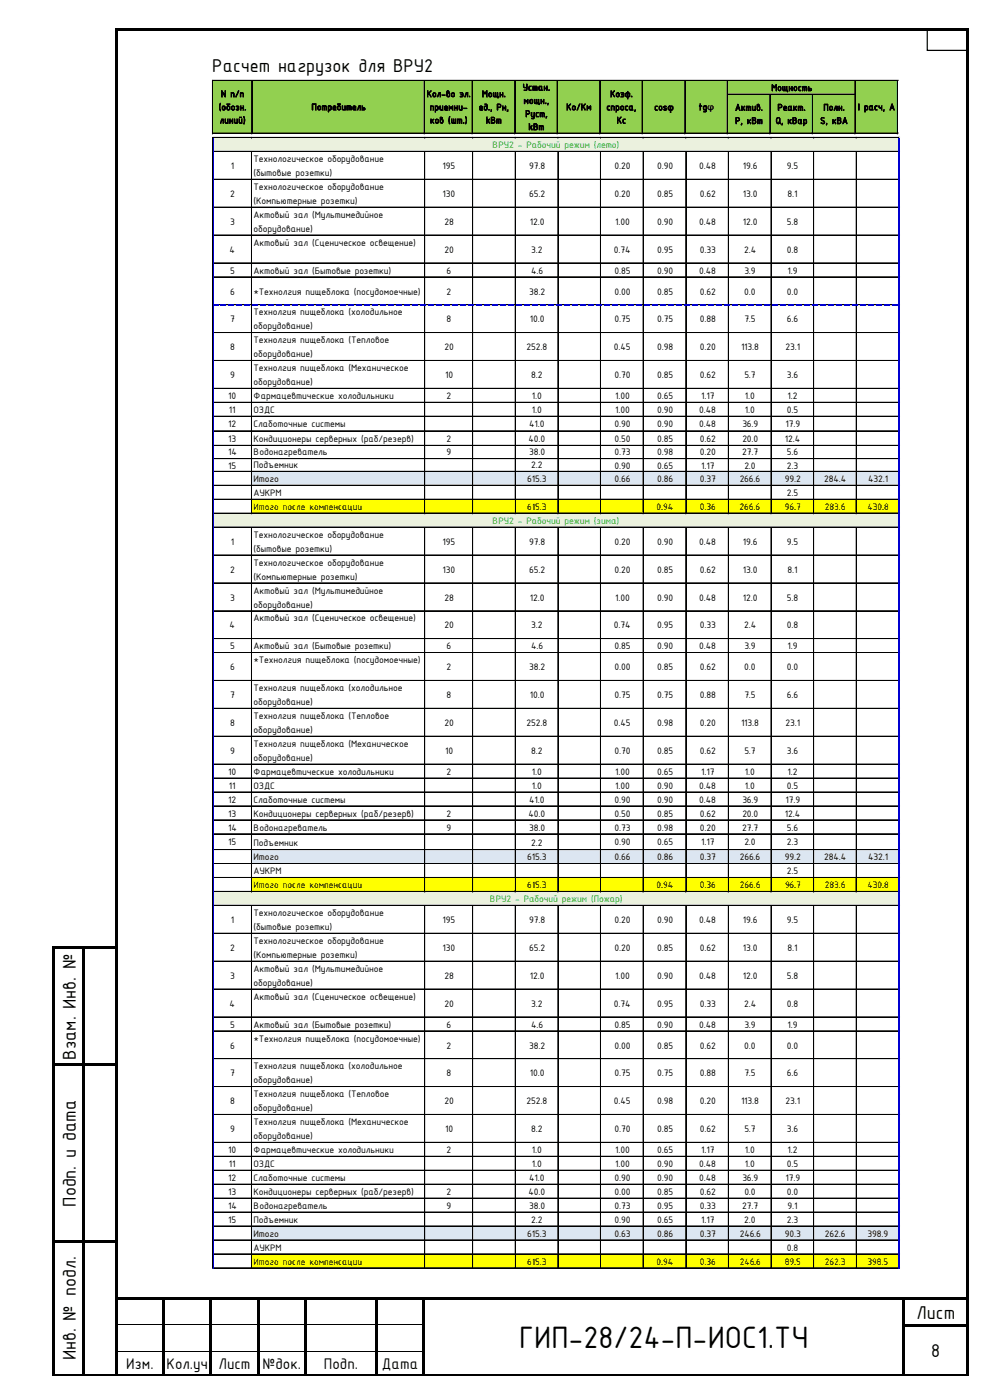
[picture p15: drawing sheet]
<svg xmlns="http://www.w3.org/2000/svg" width="210mm" height="297mm" viewBox="0 0 210 297" stroke-linecap="round" stroke-linejoin="round" font-family="sans-serif">
<defs><g id="words">
<text font-size="7.1" x="110.2" y="286">ГИП-28/24-П-ИОС1.ТЧ</text>
<g font-size="4.2">
<text x="45" y="15.2">Расчет нагрузок для ВРУ2</text>
<text x="16.1" y="224.8" transform="rotate(-90 16.1 224.8)">Взам. Инв. №</text>
<text x="16.1" y="256" transform="rotate(-90 16.1 256)">Подп. и дата</text>
<text x="194.4" y="279.7">Лист</text>
<text x="197.6" y="287.9">8</text>
<text x="16.1" y="288.6" transform="rotate(-90 16.1 288.6)">Инв. № подл.</text>
</g>
<g font-size="3.5">
<text x="26.8" y="290.5">Изм.</text>
<text x="35.3" y="290.5">Кол.уч</text>
<text x="46.4" y="290.5">Лист</text>
<text x="55.7" y="290.5">№док.</text>
<text x="68.7" y="290.5">Подп.</text>
<text x="81" y="290.5">Дата</text>
</g>
<g font-size="2.2">
<text x="49" y="35.9">1</text>
<text x="53.8" y="34.4">Технологическое оборудование</text>
<text x="93.9" y="35.9">195</text>
<text x="112.3" y="35.9">97.8</text>
<text x="130.3" y="35.9">0.20</text>
<text x="139.4" y="35.9">0.90</text>
<text x="148.3" y="35.9">0.48</text>
<text x="157.6" y="35.9">19.6</text>
<text x="166.9" y="35.9">9.5</text>
<text x="48.8" y="41.8">2</text>
<text x="53.8" y="37.3">(бытовые розетки)</text>
<text x="53.8" y="40.3">Технологическое оборудование</text>
<text x="93.9" y="41.8">130</text>
<text x="112.3" y="41.8">65.2</text>
<text x="130.3" y="41.8">0.20</text>
<text x="139.4" y="41.8">0.85</text>
<text x="148.4" y="41.8">0.62</text>
<text x="157.6" y="41.8">13.0</text>
<text x="167.1" y="41.8">8.1</text>
<text x="48.8" y="47.7">3</text>
<text x="53.8" y="43.3">(Компьютерные розетки)</text>
<text x="53.8" y="46.2">Актовый зал (Мультимедийное</text>
<text x="94.3" y="47.7">28</text>
<text x="112.4" y="47.7">12.0</text>
<text x="130.5" y="47.7">1.00</text>
<text x="139.4" y="47.7">0.90</text>
<text x="148.3" y="47.7">0.48</text>
<text x="157.6" y="47.7">12.0</text>
<text x="166.9" y="47.7">5.8</text>
<text x="48.7" y="53.6">4</text>
<text x="53.8" y="49.2">оборудование)</text>
<text x="53.8" y="52.1">Актовый зал (Сценическое освещение)</text>
<text x="94.3" y="53.6">20</text>
<text x="112.7" y="53.6">3.2</text>
<text x="130.2" y="53.6">0.74</text>
<text x="139.4" y="53.6">0.95</text>
<text x="148.4" y="53.6">0.33</text>
<text x="157.9" y="53.6">2.4</text>
<text x="166.9" y="53.6">0.8</text>
<text x="48.8" y="58.1">5</text>
<text x="53.8" y="58">Актовый зал (Бытовые розетки)</text>
<text x="94.7" y="58">6</text>
<text x="112.7" y="58">4.6</text>
<text x="130.4" y="58">0.85</text>
<text x="139.4" y="58">0.90</text>
<text x="148.3" y="58">0.48</text>
<text x="157.9" y="58">3.9</text>
<text x="167.1" y="58">1.9</text>
<text x="48.8" y="62.5">6</text>
<text x="53.8" y="62.5">*Технолгия пищеблока (посудомоечные)</text>
<text x="94.7" y="62.5">2</text>
<text x="112.3" y="62.5">38.2</text>
<text x="130.3" y="62.5">0.00</text>
<text x="139.4" y="62.5">0.85</text>
<text x="148.4" y="62.5">0.62</text>
<text x="157.9" y="62.5">0.0</text>
<text x="166.9" y="62.5">0.0</text>
<text x="48.8" y="68.4">7</text>
<text x="53.8" y="66.9">Технолгия пищеблока (холодильное</text>
<text x="53.8" y="69.9">оборудование)</text>
<text x="94.7" y="68.4">8</text>
<text x="112.4" y="68.4">10.0</text>
<text x="130.4" y="68.4">0.75</text>
<text x="139.4" y="68.4">0.75</text>
<text x="148.4" y="68.4">0.88</text>
<text x="157.9" y="68.4">7.5</text>
<text x="166.9" y="68.4">6.6</text>
<text x="48.8" y="74.3">8</text>
<text x="53.8" y="72.8">Технолгия пищеблока (Тепловое</text>
<text x="53.8" y="75.8">оборудование)</text>
<text x="94.3" y="74.3">20</text>
<text x="111.7" y="74.3">252.8</text>
<text x="130.2" y="74.3">0.45</text>
<text x="139.4" y="74.3">0.98</text>
<text x="148.4" y="74.3">0.20</text>
<text x="157.2" y="74.3">113.8</text>
<text x="166.7" y="74.3">23.1</text>
<text x="48.8" y="80.2">9</text>
<text x="53.8" y="78.8">Технолгия пищеблока (Механическое</text>
<text x="53.8" y="81.7">оборудование)</text>
<text x="94.5" y="80.2">10</text>
<text x="112.7" y="80.2">8.2</text>
<text x="130.4" y="80.2">0.70</text>
<text x="139.4" y="80.2">0.85</text>
<text x="148.4" y="80.2">0.62</text>
<text x="157.9" y="80.2">5.7</text>
<text x="166.9" y="80.2">3.6</text>
<text x="48.4" y="84.7">10</text>
<text x="48.5" y="87.6">11</text>
<text x="53.8" y="84.7">Фармацевтические холодильники</text>
<text x="53.8" y="87.6">ОЗДС</text>
<text x="94.7" y="84.7">2</text>
<text x="112.8" y="84.7">1.0</text>
<text x="112.8" y="87.6">1.0</text>
<text x="130.5" y="84.7">1.00</text>
<text x="130.5" y="87.6">1.00</text>
<text x="139.4" y="84.7">0.65</text>
<text x="139.4" y="87.6">0.90</text>
<text x="148.3" y="87.6">0.48</text>
<text x="148.7" y="84.7">1.17</text>
<text x="158" y="84.7">1.0</text>
<text x="158" y="87.6">1.0</text>
<text x="166.9" y="87.6">0.5</text>
<text x="167.1" y="84.7">1.2</text>
<text x="48.4" y="90.6">12</text>
<text x="48.4" y="93.7">13</text>
<text x="53.8" y="90.6">Слаботочные системы</text>
<text x="53.8" y="93.7">Кондиционеры серверных (раб/резерв)</text>
<text x="94.7" y="93.7">2</text>
<text x="112.1" y="93.7">40.0</text>
<text x="112.3" y="90.6">41.0</text>
<text x="130.3" y="90.6">0.90</text>
<text x="130.4" y="93.7">0.50</text>
<text x="139.4" y="90.6">0.90</text>
<text x="139.4" y="93.7">0.85</text>
<text x="148.3" y="90.6">0.48</text>
<text x="148.4" y="93.7">0.62</text>
<text x="157.5" y="90.6">36.9</text>
<text x="157.5" y="93.7">20.0</text>
<text x="166.5" y="93.7">12.4</text>
<text x="166.7" y="90.6">17.9</text>
<text x="48.4" y="96.6">14</text>
<text x="48.4" y="99.5">15</text>
<text x="53.8" y="96.6">Водонагреватель</text>
<text x="53.8" y="99.3">Подъемник</text>
<text x="94.7" y="96.6">9</text>
<text x="112.3" y="96.6">38.0</text>
<text x="112.7" y="99.3">2.2</text>
<text x="130.3" y="96.6">0.73</text>
<text x="130.4" y="99.5">0.90</text>
<text x="139.4" y="96.6">0.98</text>
<text x="139.4" y="99.5">0.65</text>
<text x="148.4" y="96.6">0.20</text>
<text x="148.7" y="99.5">1.17</text>
<text x="157.5" y="96.6">27.7</text>
<text x="157.9" y="99.5">2.0</text>
<text x="166.9" y="96.6">5.6</text>
<text x="166.9" y="99.5">2.3</text>
<text x="53.8" y="102.3">Итого</text>
<text x="53.8" y="105.2">АУКРМ</text>
<text x="111.8" y="102.3">615.3</text>
<text x="130.4" y="102.3">0.66</text>
<text x="139.4" y="102.3">0.86</text>
<text x="148.4" y="102.3">0.37</text>
<text x="156.9" y="102.3">266.6</text>
<text x="166.5" y="102.3">99.2</text>
<text x="166.9" y="105.2">2.5</text>
<text x="174.9" y="102.3">284.4</text>
<text x="184.2" y="102.3">432.1</text>
<text x="53.8" y="108.2">Итого после компенсации</text>
<text x="111.8" y="108.2">615.3</text>
<text x="139.3" y="108.2">0.94</text>
<text x="148.4" y="108.2">0.36</text>
<text x="156.9" y="108.2">266.6</text>
<text x="166.5" y="108.2">96.7</text>
<text x="175" y="108.2">283.6</text>
<text x="184" y="108.2">430.8</text>
<text x="49" y="115.6">1</text>
<text x="53.8" y="114.1">Технологическое оборудование</text>
<text x="53.8" y="117.1">(бытовые розетки)</text>
<text x="93.9" y="115.6">195</text>
<text x="112.3" y="115.6">97.8</text>
<text x="130.3" y="115.6">0.20</text>
<text x="139.4" y="115.6">0.90</text>
<text x="148.3" y="115.6">0.48</text>
<text x="157.6" y="115.6">19.6</text>
<text x="166.9" y="115.6">9.5</text>
<text x="48.8" y="121.5">2</text>
<text x="53.8" y="120">Технологическое оборудование</text>
<text x="53.8" y="123">(Компьютерные розетки)</text>
<text x="53.8" y="125.9">Актовый зал (Мультимедийное</text>
<text x="93.9" y="121.5">130</text>
<text x="112.3" y="121.5">65.2</text>
<text x="130.3" y="121.5">0.20</text>
<text x="139.4" y="121.5">0.85</text>
<text x="148.4" y="121.5">0.62</text>
<text x="157.6" y="121.5">13.0</text>
<text x="167.1" y="121.5">8.1</text>
<text x="48.8" y="127.4">3</text>
<text x="53.8" y="128.9">оборудование)</text>
<text x="53.8" y="131.8">Актовый зал (Сценическое освещение)</text>
<text x="94.3" y="127.4">28</text>
<text x="112.4" y="127.4">12.0</text>
<text x="130.5" y="127.4">1.00</text>
<text x="139.4" y="127.4">0.90</text>
<text x="148.3" y="127.4">0.48</text>
<text x="157.6" y="127.4">12.0</text>
<text x="166.9" y="127.4">5.8</text>
<text x="48.7" y="133.3">4</text>
<text x="48.8" y="137.8">5</text>
<text x="53.8" y="137.8">Актовый зал (Бытовые розетки)</text>
<text x="94.3" y="133.3">20</text>
<text x="94.7" y="137.8">6</text>
<text x="112.7" y="133.3">3.2</text>
<text x="112.7" y="137.8">4.6</text>
<text x="130.2" y="133.3">0.74</text>
<text x="130.4" y="137.8">0.85</text>
<text x="139.4" y="133.3">0.95</text>
<text x="139.4" y="137.8">0.90</text>
<text x="148.3" y="137.8">0.48</text>
<text x="148.4" y="133.3">0.33</text>
<text x="157.9" y="133.3">2.4</text>
<text x="157.9" y="137.8">3.9</text>
<text x="166.9" y="133.3">0.8</text>
<text x="167.1" y="137.8">1.9</text>
<text x="48.8" y="142.2">6</text>
<text x="53.8" y="140.7">*Технолгия пищеблока (посудомоечные)</text>
<text x="94.7" y="142.2">2</text>
<text x="112.3" y="142.2">38.2</text>
<text x="130.3" y="142.2">0.00</text>
<text x="139.4" y="142.2">0.85</text>
<text x="148.4" y="142.2">0.62</text>
<text x="157.9" y="142.2">0.0</text>
<text x="166.9" y="142.2">0.0</text>
<text x="48.8" y="148.1">7</text>
<text x="53.8" y="146.6">Технолгия пищеблока (холодильное</text>
<text x="53.8" y="149.6">оборудование)</text>
<text x="94.7" y="148.1">8</text>
<text x="112.4" y="148.1">10.0</text>
<text x="130.4" y="148.1">0.75</text>
<text x="139.4" y="148.1">0.75</text>
<text x="148.4" y="148.1">0.88</text>
<text x="157.9" y="148.1">7.5</text>
<text x="166.9" y="148.1">6.6</text>
<text x="48.8" y="154">8</text>
<text x="53.8" y="152.5">Технолгия пищеблока (Тепловое</text>
<text x="53.8" y="155.5">оборудование)</text>
<text x="94.3" y="154">20</text>
<text x="111.7" y="154">252.8</text>
<text x="130.2" y="154">0.45</text>
<text x="139.4" y="154">0.98</text>
<text x="148.4" y="154">0.20</text>
<text x="157.2" y="154">113.8</text>
<text x="166.7" y="154">23.1</text>
<text x="48.8" y="159.9">9</text>
<text x="53.8" y="158.5">Технолгия пищеблока (Механическое</text>
<text x="53.8" y="161.4">оборудование)</text>
<text x="94.5" y="159.9">10</text>
<text x="112.7" y="159.9">8.2</text>
<text x="130.4" y="159.9">0.70</text>
<text x="139.4" y="159.9">0.85</text>
<text x="148.4" y="159.9">0.62</text>
<text x="157.9" y="159.9">5.7</text>
<text x="166.9" y="159.9">3.6</text>
<text x="48.4" y="164.4">10</text>
<text x="48.5" y="167.3">11</text>
<text x="53.8" y="164.4">Фармацевтические холодильники</text>
<text x="53.8" y="167.3">ОЗДС</text>
<text x="94.7" y="164.4">2</text>
<text x="112.8" y="164.4">1.0</text>
<text x="112.8" y="167.3">1.0</text>
<text x="130.5" y="164.4">1.00</text>
<text x="130.5" y="167.3">1.00</text>
<text x="139.4" y="164.4">0.65</text>
<text x="139.4" y="167.3">0.90</text>
<text x="148.3" y="167.3">0.48</text>
<text x="148.7" y="164.4">1.17</text>
<text x="158" y="164.4">1.0</text>
<text x="158" y="167.3">1.0</text>
<text x="166.9" y="167.3">0.5</text>
<text x="167.1" y="164.4">1.2</text>
<text x="48.4" y="170.3">12</text>
<text x="48.4" y="173.2">13</text>
<text x="53.8" y="170.3">Слаботочные системы</text>
<text x="53.8" y="173.2">Кондиционеры серверных (раб/резерв)</text>
<text x="94.7" y="173.2">2</text>
<text x="112.1" y="173.2">40.0</text>
<text x="112.3" y="170.3">41.0</text>
<text x="130.3" y="170.3">0.90</text>
<text x="130.4" y="173.2">0.50</text>
<text x="139.4" y="170.3">0.90</text>
<text x="139.4" y="173.2">0.85</text>
<text x="148.3" y="170.3">0.48</text>
<text x="148.4" y="173.2">0.62</text>
<text x="157.5" y="170.3">36.9</text>
<text x="157.5" y="173.2">20.0</text>
<text x="166.5" y="173.2">12.4</text>
<text x="166.7" y="170.3">17.9</text>
<text x="48.4" y="176.2">14</text>
<text x="48.4" y="179.3">15</text>
<text x="53.8" y="176.2">Водонагреватель</text>
<text x="53.8" y="179.6">Подъемник</text>
<text x="94.7" y="176.2">9</text>
<text x="112.3" y="176.2">38.0</text>
<text x="112.7" y="179.6">2.2</text>
<text x="130.3" y="176.2">0.73</text>
<text x="130.4" y="179.3">0.90</text>
<text x="139.4" y="176.2">0.98</text>
<text x="139.4" y="179.3">0.65</text>
<text x="148.4" y="176.2">0.20</text>
<text x="148.7" y="179.3">1.17</text>
<text x="157.5" y="176.2">27.7</text>
<text x="157.9" y="179.3">2.0</text>
<text x="166.9" y="176.2">5.6</text>
<text x="166.9" y="179.3">2.3</text>
<text x="53.8" y="182.5">Итого</text>
<text x="53.8" y="185.5">АУКРМ</text>
<text x="111.8" y="182.5">615.3</text>
<text x="130.4" y="182.5">0.66</text>
<text x="139.4" y="182.5">0.86</text>
<text x="148.4" y="182.5">0.37</text>
<text x="156.9" y="182.5">266.6</text>
<text x="166.5" y="182.5">99.2</text>
<text x="167" y="185.5">2.5</text>
<text x="174.9" y="182.5">284.4</text>
<text x="184.2" y="182.5">432.1</text>
<text x="53.8" y="188.4">Итого после компенсации</text>
<text x="111.9" y="188.4">615.3</text>
<text x="139.3" y="188.4">0.94</text>
<text x="148.4" y="188.4">0.36</text>
<text x="156.9" y="188.4">266.6</text>
<text x="166.5" y="188.4">96.7</text>
<text x="175" y="188.4">283.6</text>
<text x="184" y="188.4">430.8</text>
<text x="49" y="195.8">1</text>
<text x="53.8" y="194.4">Технологическое оборудование</text>
<text x="53.8" y="197.3">(бытовые розетки)</text>
<text x="93.9" y="195.8">195</text>
<text x="112.3" y="195.8">97.8</text>
<text x="130.3" y="195.8">0.20</text>
<text x="139.4" y="195.8">0.90</text>
<text x="148.3" y="195.8">0.48</text>
<text x="157.6" y="195.8">19.6</text>
<text x="166.9" y="195.8">9.5</text>
<text x="48.8" y="201.7">2</text>
<text x="53.8" y="200.3">Технологическое оборудование</text>
<text x="53.8" y="203.2">(Компьютерные розетки)</text>
<text x="93.9" y="201.7">130</text>
<text x="112.3" y="201.7">65.2</text>
<text x="130.3" y="201.7">0.20</text>
<text x="139.4" y="201.7">0.85</text>
<text x="148.4" y="201.7">0.62</text>
<text x="157.6" y="201.7">13.0</text>
<text x="167.1" y="201.7">8.1</text>
<text x="48.8" y="207.7">3</text>
<text x="53.8" y="206.2">Актовый зал (Мультимедийное</text>
<text x="53.8" y="209.1">оборудование)</text>
<text x="94.3" y="207.7">28</text>
<text x="112.4" y="207.7">12.0</text>
<text x="130.5" y="207.7">1.00</text>
<text x="139.4" y="207.7">0.90</text>
<text x="148.3" y="207.7">0.48</text>
<text x="157.6" y="207.7">12.0</text>
<text x="166.9" y="207.7">5.8</text>
<text x="48.7" y="213.6">4</text>
<text x="53.8" y="212.1">Актовый зал (Сценическое освещение)</text>
<text x="94.3" y="213.6">20</text>
<text x="112.7" y="213.6">3.2</text>
<text x="130.2" y="213.6">0.74</text>
<text x="139.4" y="213.6">0.95</text>
<text x="148.4" y="213.6">0.33</text>
<text x="157.9" y="213.6">2.4</text>
<text x="166.9" y="213.6">0.8</text>
<text x="48.8" y="218">5</text>
<text x="53.8" y="218">Актовый зал (Бытовые розетки)</text>
<text x="53.8" y="221">*Технолгия пищеблока (посудомоечные)</text>
<text x="94.7" y="218">6</text>
<text x="112.7" y="218">4.6</text>
<text x="130.4" y="218">0.85</text>
<text x="139.4" y="218">0.90</text>
<text x="148.3" y="218">0.48</text>
<text x="157.9" y="218">3.9</text>
<text x="167.1" y="218">1.9</text>
<text x="48.8" y="222.4">6</text>
<text x="53.8" y="226.9">Технолгия пищеблока (холодильное</text>
<text x="94.7" y="222.4">2</text>
<text x="112.3" y="222.4">38.2</text>
<text x="130.3" y="222.4">0.00</text>
<text x="139.4" y="222.4">0.85</text>
<text x="148.4" y="222.4">0.62</text>
<text x="157.9" y="222.4">0.0</text>
<text x="166.9" y="222.4">0.0</text>
<text x="48.8" y="228.4">7</text>
<text x="53.8" y="229.8">оборудование)</text>
<text x="53.8" y="232.8">Технолгия пищеблока (Тепловое</text>
<text x="94.7" y="228.4">8</text>
<text x="112.4" y="228.4">10.0</text>
<text x="130.4" y="228.4">0.75</text>
<text x="139.4" y="228.4">0.75</text>
<text x="148.4" y="228.4">0.88</text>
<text x="157.9" y="228.4">7.5</text>
<text x="166.9" y="228.4">6.6</text>
<text x="48.8" y="234.3">8</text>
<text x="53.8" y="235.8">оборудование)</text>
<text x="53.8" y="238.7">Технолгия пищеблока (Механическое</text>
<text x="94.3" y="234.3">20</text>
<text x="111.7" y="234.3">252.8</text>
<text x="130.2" y="234.3">0.45</text>
<text x="139.4" y="234.3">0.98</text>
<text x="148.4" y="234.3">0.20</text>
<text x="157.2" y="234.3">113.8</text>
<text x="166.7" y="234.3">23.1</text>
<text x="48.4" y="244.6">10</text>
<text x="48.8" y="240.2">9</text>
<text x="53.8" y="241.7">оборудование)</text>
<text x="53.8" y="244.6">Фармацевтические холодильники</text>
<text x="94.5" y="240.2">10</text>
<text x="94.7" y="244.6">2</text>
<text x="112.7" y="240.2">8.2</text>
<text x="112.8" y="244.6">1.0</text>
<text x="130.4" y="240.2">0.70</text>
<text x="130.5" y="244.6">1.00</text>
<text x="139.4" y="244.6">0.65</text>
<text x="139.4" y="240.2">0.85</text>
<text x="148.4" y="240.2">0.62</text>
<text x="148.7" y="244.6">1.17</text>
<text x="157.9" y="240.2">5.7</text>
<text x="158" y="244.6">1.0</text>
<text x="166.9" y="240.2">3.6</text>
<text x="167.1" y="244.6">1.2</text>
<text x="48.4" y="250.5">12</text>
<text x="48.5" y="247.6">11</text>
<text x="53.8" y="247.6">ОЗДС</text>
<text x="53.8" y="250.5">Слаботочные системы</text>
<text x="112.3" y="250.5">41.0</text>
<text x="112.8" y="247.6">1.0</text>
<text x="130.3" y="250.5">0.90</text>
<text x="130.5" y="247.6">1.00</text>
<text x="139.4" y="250.5">0.90</text>
<text x="139.4" y="247.6">0.90</text>
<text x="148.3" y="247.6">0.48</text>
<text x="148.3" y="250.5">0.48</text>
<text x="157.5" y="250.5">36.9</text>
<text x="158" y="247.6">1.0</text>
<text x="166.7" y="250.5">17.9</text>
<text x="166.9" y="247.6">0.5</text>
<text x="48.4" y="253.5">13</text>
<text x="48.4" y="256.5">14</text>
<text x="53.8" y="256.5">Водонагреватель</text>
<text x="53.8" y="253.5">Кондиционеры серверных (раб/резерв)</text>
<text x="94.7" y="256.5">9</text>
<text x="94.7" y="253.5">2</text>
<text x="112.1" y="253.5">40.0</text>
<text x="112.3" y="256.5">38.0</text>
<text x="130.3" y="256.5">0.73</text>
<text x="130.4" y="253.5">0.00</text>
<text x="139.4" y="256.5">0.95</text>
<text x="139.4" y="253.5">0.85</text>
<text x="148.4" y="256.5">0.33</text>
<text x="148.4" y="253.5">0.62</text>
<text x="157.5" y="256.5">27.7</text>
<text x="157.9" y="253.5">0.0</text>
<text x="166.9" y="253.5">0.0</text>
<text x="167.1" y="256.5">9.1</text>
<text x="48.4" y="259.4">15</text>
<text x="53.8" y="259.4">Подъемник</text>
<text x="53.8" y="262.4">Итого</text>
<text x="111.8" y="262.4">615.3</text>
<text x="112.7" y="259.4">2.2</text>
<text x="130.3" y="259.4">0.90</text>
<text x="130.4" y="262.4">0.63</text>
<text x="139.4" y="259.4">0.65</text>
<text x="139.4" y="262.4">0.86</text>
<text x="148.4" y="262.4">0.37</text>
<text x="148.7" y="259.4">1.17</text>
<text x="156.9" y="262.4">246.6</text>
<text x="157.9" y="259.4">2.0</text>
<text x="166.5" y="262.4">90.3</text>
<text x="166.9" y="259.4">2.3</text>
<text x="175" y="262.4">262.6</text>
<text x="184" y="262.4">398.9</text>
<text x="53.8" y="265.3">АУКРМ</text>
<text x="53.8" y="268.3">Итого после компенсации</text>
<text x="111.8" y="268.3">615.3</text>
<text x="139.3" y="268.3">0.94</text>
<text x="148.4" y="268.3">0.36</text>
<text x="156.9" y="268.3">246.6</text>
<text x="166.5" y="268.3">89.5</text>
<text x="166.9" y="265.3">0.8</text>
<text x="175" y="268.3">262.3</text>
<text x="184" y="268.3">398.5</text>
</g>
<g font-size="2.2" fill="#00b050">
<text x="104.5" y="31.4">ВРУ2 - Рабочий режим (лето)</text>
<text x="104.5" y="111.1">ВРУ2 - Рабочий режим (зима)</text>
<text x="103.9" y="191.4">ВРУ2 - Рабочий режим (Пожар)</text>
</g>
<g font-size="2.1">
<text x="46.4" y="23.4">(обозн.</text>
<text x="46.9" y="20.6">N п/п</text>
<text x="66.1" y="23.4">Потребитель</text>
<text x="90.5" y="20.6">Кол-во эл.</text>
<text x="91.2" y="23.4">приемни-</text>
<text x="101.6" y="23.4">ед., Pн,</text>
<text x="102.2" y="20.6">Мощн.</text>
<text x="110.9" y="19.2">Устан.</text>
<text x="111.1" y="22">мощн.,</text>
<text x="120.1" y="23.4">Ко/Км</text>
<text x="128.7" y="23.4">спроса,</text>
<text x="129.4" y="20.6">Kоэф.</text>
<text x="138.8" y="23.4">cosϕ</text>
<text x="148.2" y="23.4">tgϕ</text>
<text x="155.9" y="23.5">Актив.</text>
<text x="163.6" y="19.3">Мощность</text>
<text x="164.9" y="23.5">Реакт.</text>
<text x="174.7" y="23.5">Полн.</text>
<text x="182" y="23.4">I расч, А</text>
<text x="46.6" y="26.2">линий)</text>
<text x="91.2" y="26.2">ков (шт.)</text>
<text x="103.1" y="26.2">kВт</text>
<text x="111.4" y="24.8">Pуст,</text>
<text x="112.1" y="27.6">kВт</text>
<text x="130.8" y="26.2">Кс</text>
<text x="155.9" y="26.3">P, кВт</text>
<text x="164.5" y="26.3">Q, кВар</text>
<text x="174" y="26.3">S, кВА</text>
</g>
</g></defs>
<path d="M196.7 6.1h8.5v4.6h-8.5z" fill-rule="evenodd" fill="#fff" stroke="#000" stroke-width=".26"/>
<g fill="#000">
<path d="M24.4 6.1h.5v.5h-.5zM24.9 6.1h9.8v.5h-9.8zM34.7 6.1h.5v.5h-.5zM35.2 6.1h9.5v.5h-9.5zM44.7 6.1h.6v.5h-.6zM45.3 6.1h9.5v.5h-9.5zM54.8 6.1h.5v.5h-.5zM55.3 6.1h9.5v.5h-9.5zM64.8 6.1h.5v.5h-.5zM65.3 6.1h14.6v.5h-14.6zM79.9 6.1h.5v.5h-.5zM80.4 6.1h9.5v.5h-9.5z"/>
<path d="M89.9 6.1h.5v.5h-.5zM90.4 6.1h60.7v.5h-60.7zM151.1 6.1h.5v.5h-.5zM151.6 6.1h14.3v.5h-14.3zM165.9 6.1h.6v.5h-.6zM166.5 6.1h19.5v.5h-19.5zM186 6.1h.5v.5h-.5zM186.5 6.1h18.6v.5h-18.6zM205.1 6.1h.5v.5h-.5zM17.5 201.2h.5zM34.5 275.7h.5zM44.5 275.7h.5z"/>
<path d="M54.5 275.7h.5zM64.6 275.7h.5zM79.6 275.7h.5zM89.7 275.7h.5zM191.5 275.7h.5zM11.1 291.5h.5v.3h-.5zM17.5 291.5h.5v.3h-.5zM24.4 291.5h.5v.3h-.5zM34.5 291.5h.5v.3h-.5zM44.5 291.5h.5v.3h-.5zM54.5 291.5h.5v.3h-.5zM64.6 291.5h.5v.3h-.5z"/>
<path d="M79.6 291.5h.5v.3h-.5zM89.7 291.5h.5v.3h-.5zM191.5 291.5h.5v.3h-.5zM205.1 291.5h.5v.3h-.5z"/>
</g>
<g fill="#000">
<path d="M24.4 6.6h.5v6.5h-.5z" fill-rule="evenodd"/>
<path d="M205.1 6.6h.5v6.5h-.5z" fill-rule="evenodd"/>
<path d="M24.4 13.1h.5v121.2h-.5z" fill-rule="evenodd"/>
<path d="M205.1 13.1h.5v121.2h-.5z" fill-rule="evenodd"/>
<path d="M24.4 134.3h.5v18.8h-.5z" fill-rule="evenodd"/>
<path d="M24.4 153.1h.5v.5h-.5z" fill-rule="evenodd"/>
<path d="M205.1 134.3h.5v18.8h-.5z" fill-rule="evenodd"/>
<path d="M205.1 153.1h.5v.5h-.5z" fill-rule="evenodd"/>
<path d="M24.4 153.6h.5v20h-.5z" fill-rule="evenodd"/>
<path d="M24.4 173.6h.5v.6h-.5z" fill-rule="evenodd"/>
<path d="M205.1 153.6h.5v20h-.5z" fill-rule="evenodd"/>
<path d="M205.1 173.6h.5v.6h-.5z" fill-rule="evenodd"/>
<path d="M11.1 200.7h.5v.5h-.5z" fill-rule="evenodd"/>
<path d="M11.1 200.7h.5v.5h-.5z" fill-rule="evenodd"/>
<path d="M11.6 200.7h.5v.5h-.5z" fill-rule="evenodd"/>
<path d="M12.1 200.7h3.7v.5h-3.7z" fill-rule="evenodd"/>
<path d="M15.8 200.7h.5v.5h-.5z" fill-rule="evenodd"/>
<path d="M16.3 200.7h1.2v.5h-1.2z" fill-rule="evenodd"/>
<path d="M17.5 200.7h.5v.5h-.5z" fill-rule="evenodd"/>
<path d="M18 200.7h2.2v.5h-2.2z" fill-rule="evenodd"/>
<path d="M20.2 200.7h.5v.5h-.5z" fill-rule="evenodd"/>
<path d="M20.7 200.7h3.7v.5h-3.7z" fill-rule="evenodd"/>
<path d="M24.4 174.2h.5v26.5h-.5z" fill-rule="evenodd"/>
<path d="M24.4 200.7h.5v.5h-.5z" fill-rule="evenodd"/>
<path d="M205.1 174.2h.5v26.5h-.5z" fill-rule="evenodd"/>
<path d="M205.1 200.7h.5v.5h-.5z" fill-rule="evenodd"/>
<path d="M11.1 201.2h.5v24.5h-.5z" fill-rule="evenodd"/>
<path d="M11.1 225.7h.5v.5h-.5z" fill-rule="evenodd"/>
<path d="M11.1 226.2h.5v4.6h-.5z" fill-rule="evenodd"/>
<path d="M11.1 230.8h.5v.5h-.5z" fill-rule="evenodd"/>
<path d="M11.1 231.3h.5v6.9h-.5z" fill-rule="evenodd"/>
<path d="M11.1 238.2h.5v.6h-.5z" fill-rule="evenodd"/>
<path d="M11.6 225.7h5.9v.5h-5.9z" fill-rule="evenodd"/>
<path d="M17.5 201.2h.5v24.5h-.5z" fill-rule="evenodd"/>
<path d="M17.5 225.7h.5v.5h-.5z" fill-rule="evenodd"/>
<path d="M17.5 226.2h.5v4.6h-.5z" fill-rule="evenodd"/>
<path d="M17.5 230.8h.5v.5h-.5z" fill-rule="evenodd"/>
<path d="M17.5 231.3h.5v6.9h-.5z" fill-rule="evenodd"/>
<path d="M17.5 238.2h.5v.6h-.5z" fill-rule="evenodd"/>
<path d="M18 225.7h6.4v.5h-6.4z" fill-rule="evenodd"/>
<path d="M24.4 201.2h.5v24.5h-.5z" fill-rule="evenodd"/>
<path d="M24.4 225.7h.5v.5h-.5z" fill-rule="evenodd"/>
<path d="M24.4 226.2h.5v4.6h-.5z" fill-rule="evenodd"/>
<path d="M24.4 230.8h.5v.5h-.5z" fill-rule="evenodd"/>
<path d="M24.4 231.3h.5v6.9h-.5z" fill-rule="evenodd"/>
<path d="M24.4 238.2h.5v.6h-.5z" fill-rule="evenodd"/>
<path d="M205.1 201.2h.5v24.5h-.5z" fill-rule="evenodd"/>
<path d="M205.1 225.7h.5v.5h-.5z" fill-rule="evenodd"/>
<path d="M205.1 226.2h.5v4.6h-.5z" fill-rule="evenodd"/>
<path d="M205.1 230.8h.5v.5h-.5z" fill-rule="evenodd"/>
<path d="M205.1 231.3h.5v6.9h-.5z" fill-rule="evenodd"/>
<path d="M205.1 238.2h.5v.6h-.5z" fill-rule="evenodd"/>
<path d="M11.1 238.8h.5v10.8h-.5z" fill-rule="evenodd"/>
<path d="M11.1 249.6h.5v.5h-.5z" fill-rule="evenodd"/>
<path d="M17.5 238.8h.5v10.8h-.5z" fill-rule="evenodd"/>
<path d="M17.5 249.6h.5v.5h-.5z" fill-rule="evenodd"/>
<path d="M24.4 238.8h.5v10.8h-.5z" fill-rule="evenodd"/>
<path d="M24.4 249.6h.5v.5h-.5z" fill-rule="evenodd"/>
<path d="M205.1 238.8h.5v10.8h-.5z" fill-rule="evenodd"/>
<path d="M205.1 249.6h.5v.5h-.5z" fill-rule="evenodd"/>
<path d="M11.1 250.1h.5v13.1h-.5z" fill-rule="evenodd"/>
<path d="M11.1 263.2h.5v.5h-.5z" fill-rule="evenodd"/>
<path d="M11.1 263.7h.5v2.4h-.5z" fill-rule="evenodd"/>
<path d="M11.1 266.1h.5v.6h-.5z" fill-rule="evenodd"/>
<path d="M11.1 266.7h.5v8.5h-.5z" fill-rule="evenodd"/>
<path d="M11.1 275.2h.5v.5h-.5z" fill-rule="evenodd"/>
<path d="M11.6 263.2h5.9v.5h-5.9z" fill-rule="evenodd"/>
<path d="M17.5 250.1h.5v13.1h-.5z" fill-rule="evenodd"/>
<path d="M17.5 263.2h.5v.5h-.5z" fill-rule="evenodd"/>
<path d="M17.5 263.7h.5v2.4h-.5z" fill-rule="evenodd"/>
<path d="M17.5 266.1h.5v.6h-.5z" fill-rule="evenodd"/>
<path d="M17.5 266.7h.5v8.5h-.5z" fill-rule="evenodd"/>
<path d="M17.5 275.2h.5v.5h-.5z" fill-rule="evenodd"/>
<path d="M18 263.2h6.4v.5h-6.4z" fill-rule="evenodd"/>
<path d="M24.4 250.1h.5v13.1h-.5z" fill-rule="evenodd"/>
<path d="M24.4 263.2h.5v.5h-.5z" fill-rule="evenodd"/>
<path d="M24.4 263.7h.5v2.4h-.5z" fill-rule="evenodd"/>
<path d="M24.4 266.1h.5v.6h-.5z" fill-rule="evenodd"/>
<path d="M24.4 266.7h.5v8.5h-.5z" fill-rule="evenodd"/>
<path d="M24.4 275.2h.5v.5h-.5z" fill-rule="evenodd"/>
<path d="M24.9 275.2h9.6v.5h-9.6z" fill-rule="evenodd"/>
<path d="M34.5 275.2h.5v.5h-.5z" fill-rule="evenodd"/>
<path d="M35 275.2h.7v.5h-.7z" fill-rule="evenodd"/>
<path d="M35.7 275.2h.5v.5h-.5z" fill-rule="evenodd"/>
<path d="M36.2 275.2h8.3v.5h-8.3z" fill-rule="evenodd"/>
<path d="M44.5 275.2h.5v.5h-.5z" fill-rule="evenodd"/>
<path d="M45 275.2h1.7v.5h-1.7z" fill-rule="evenodd"/>
<path d="M46.7 275.2h.5v.5h-.5z" fill-rule="evenodd"/>
<path d="M47.2 275.2h7.3v.5h-7.3z" fill-rule="evenodd"/>
<path d="M54.5 275.2h.5v.5h-.5z" fill-rule="evenodd"/>
<path d="M55 275.2h2.8v.5h-2.8z" fill-rule="evenodd"/>
<path d="M57.8 275.2h.5v.5h-.5z" fill-rule="evenodd"/>
<path d="M58.3 275.2h6.3v.5h-6.3z" fill-rule="evenodd"/>
<path d="M64.6 275.2h.5v.5h-.5z" fill-rule="evenodd"/>
<path d="M65.1 275.2h3.7v.5h-3.7z" fill-rule="evenodd"/>
<path d="M68.8 275.2h.5v.5h-.5z" fill-rule="evenodd"/>
<path d="M69.3 275.2h10.3v.5h-10.3z" fill-rule="evenodd"/>
<path d="M79.6 275.2h.5v.5h-.5z" fill-rule="evenodd"/>
<path d="M80.1 275.2h.5v.5h-.5z" fill-rule="evenodd"/>
<path d="M80.6 275.2h9.1v.5h-9.1z" fill-rule="evenodd"/>
<path d="M89.7 275.2h.5v.5h-.5z" fill-rule="evenodd"/>
<path d="M90.2 275.2h.5v.5h-.5z" fill-rule="evenodd"/>
<path d="M90.7 275.2h60.4v.5h-60.4z" fill-rule="evenodd"/>
<path d="M151.1 275.2h.5v.5h-.5z" fill-rule="evenodd"/>
<path d="M151.6 275.2h14.3v.5h-14.3z" fill-rule="evenodd"/>
<path d="M165.9 275.2h.6v.5h-.6z" fill-rule="evenodd"/>
<path d="M166.5 275.2h19.5v.5h-19.5z" fill-rule="evenodd"/>
<path d="M186 275.2h.5v.5h-.5z" fill-rule="evenodd"/>
<path d="M186.5 275.2h5v.5h-5z" fill-rule="evenodd"/>
<path d="M191.5 275.2h.5v.5h-.5z" fill-rule="evenodd"/>
<path d="M192 275.2h13.1v.5h-13.1z" fill-rule="evenodd"/>
<path d="M205.1 250.1h.5v13.1h-.5z" fill-rule="evenodd"/>
<path d="M205.1 263.2h.5v.5h-.5z" fill-rule="evenodd"/>
<path d="M205.1 263.7h.5v2.4h-.5z" fill-rule="evenodd"/>
<path d="M205.1 266.1h.5v.6h-.5z" fill-rule="evenodd"/>
<path d="M205.1 266.7h.5v8.5h-.5z" fill-rule="evenodd"/>
<path d="M205.1 275.2h.5v.5h-.5z" fill-rule="evenodd"/>
<path d="M11.1 275.7h.5v5.2h-.5z" fill-rule="evenodd"/>
<path d="M11.1 280.9h.5v.5h-.5z" fill-rule="evenodd"/>
<path d="M11.1 281.4h.5v5.2h-.5z" fill-rule="evenodd"/>
<path d="M11.1 286.6h.5v.5h-.5z" fill-rule="evenodd"/>
<path d="M11.1 287.1h.5v4.4h-.5z" fill-rule="evenodd"/>
<path d="M17.5 275.7h.5v5.2h-.5z" fill-rule="evenodd"/>
<path d="M17.5 280.9h.5v.5h-.5z" fill-rule="evenodd"/>
<path d="M17.5 281.4h.5v5.2h-.5z" fill-rule="evenodd"/>
<path d="M17.5 286.6h.5v.5h-.5z" fill-rule="evenodd"/>
<path d="M17.5 287.1h.5v4.4h-.5z" fill-rule="evenodd"/>
<path d="M24.4 275.7h.5v5.2h-.5z" fill-rule="evenodd"/>
<path d="M24.4 280.9h.5v.5h-.5z" fill-rule="evenodd"/>
<path d="M24.4 281.4h.5v5.2h-.5z" fill-rule="evenodd"/>
<path d="M24.4 286.6h.5v.5h-.5z" fill-rule="evenodd"/>
<path d="M24.4 287.1h.5v4.4h-.5z" fill-rule="evenodd"/>
<path d="M34.5 275.7h.5v5.2h-.5z" fill-rule="evenodd"/>
<path d="M34.5 280.9h.5v.5h-.5z" fill-rule="evenodd"/>
<path d="M34.5 281.4h.5v5.2h-.5z" fill-rule="evenodd"/>
<path d="M34.5 286.6h.5v.5h-.5z" fill-rule="evenodd"/>
<path d="M34.5 287.1h.5v4.4h-.5z" fill-rule="evenodd"/>
<path d="M44.5 275.7h.5v5.2h-.5z" fill-rule="evenodd"/>
<path d="M44.5 280.9h.5v.5h-.5z" fill-rule="evenodd"/>
<path d="M44.5 281.4h.5v5.2h-.5z" fill-rule="evenodd"/>
<path d="M44.5 286.6h.5v.5h-.5z" fill-rule="evenodd"/>
<path d="M44.5 287.1h.5v4.4h-.5z" fill-rule="evenodd"/>
<path d="M54.5 275.7h.5v5.2h-.5z" fill-rule="evenodd"/>
<path d="M54.5 280.9h.5v.5h-.5z" fill-rule="evenodd"/>
<path d="M54.5 281.4h.5v5.2h-.5z" fill-rule="evenodd"/>
<path d="M54.5 286.6h.5v.5h-.5z" fill-rule="evenodd"/>
<path d="M54.5 287.1h.5v4.4h-.5z" fill-rule="evenodd"/>
<path d="M64.6 275.7h.5v5.2h-.5z" fill-rule="evenodd"/>
<path d="M64.6 280.9h.5v.5h-.5z" fill-rule="evenodd"/>
<path d="M64.6 281.4h.5v5.2h-.5z" fill-rule="evenodd"/>
<path d="M64.6 286.6h.5v.5h-.5z" fill-rule="evenodd"/>
<path d="M64.6 287.1h.5v4.4h-.5z" fill-rule="evenodd"/>
<path d="M79.6 275.7h.5v5.2h-.5z" fill-rule="evenodd"/>
<path d="M79.6 280.9h.5v.5h-.5z" fill-rule="evenodd"/>
<path d="M79.6 281.4h.5v5.2h-.5z" fill-rule="evenodd"/>
<path d="M79.6 286.6h.5v.5h-.5z" fill-rule="evenodd"/>
<path d="M79.6 287.1h.5v4.4h-.5z" fill-rule="evenodd"/>
<path d="M89.7 275.7h.5v5.2h-.5z" fill-rule="evenodd"/>
<path d="M89.7 280.9h.5v.5h-.5z" fill-rule="evenodd"/>
<path d="M89.7 281.4h.5v5.2h-.5z" fill-rule="evenodd"/>
<path d="M89.7 286.6h.5v.5h-.5z" fill-rule="evenodd"/>
<path d="M89.7 287.1h.5v4.4h-.5z" fill-rule="evenodd"/>
<path d="M191.5 275.7h.5v5.2h-.5z" fill-rule="evenodd"/>
<path d="M191.5 280.9h.5v.5h-.5z" fill-rule="evenodd"/>
<path d="M191.5 281.4h.5v5.2h-.5z" fill-rule="evenodd"/>
<path d="M191.5 286.6h.5v.5h-.5z" fill-rule="evenodd"/>
<path d="M191.5 287.1h.5v4.4h-.5z" fill-rule="evenodd"/>
<path d="M192 280.9h13.1v.5h-13.1z" fill-rule="evenodd"/>
<path d="M205.1 275.7h.5v5.2h-.5z" fill-rule="evenodd"/>
<path d="M205.1 280.9h.5v.5h-.5z" fill-rule="evenodd"/>
<path d="M205.1 281.4h.5v5.2h-.5z" fill-rule="evenodd"/>
<path d="M205.1 286.6h.5v.5h-.5z" fill-rule="evenodd"/>
<path d="M205.1 287.1h.5v4.4h-.5z" fill-rule="evenodd"/>
</g>
<path d="M24.9 281h9.6M24.9 286.7h9.6M35 281h9.5M35 286.7h9.5M45 281h9.5M45 286.7h9.5M55 281h9.6M55 286.7h9.6M65.1 281h14.5M65.1 286.7h14.5M80.1 281h9.6M80.1 286.7h9.6" fill="none" stroke="#000" stroke-width=".21"/>
<path d="M11.6 291.6h5.9M18 291.6h6.4M24.9 291.6h9.6M35 291.6h9.5M45 291.6h9.5M55 291.6h9.6M65.1 291.6h14.5M80.1 291.6h9.6M90.2 291.6h101.3M192 291.6h13.1" fill="none" stroke="#000" stroke-width=".34"/>
<path d="M45.2 17.2h145.3v11.1h-145.3z" fill="#92d050"/>
<g fill="none" stroke="#000" stroke-width=".21">
<path d="M45.1 17v11.4M45.2 17v11.4M45.2 17h145.3M45.2 17.1h145.3M53.4 17.2v11.2M53.5 17.2v11.2M90 17.2v11.2M90.1 17.2v11.2M100.1 17.2v11.2M100.2 17.2v11.2M109.2 17.2v11.2M109.3 17.2v11.2"/>
<path d="M118.2 17.2v11.2M118.3 17.2v11.2M127.2 17.2v11.2M127.3 17.2v11.2M136.2 17.2v11.2M136.3 17.2v11.2M145.3 17.2v11.2M154.3 17.2v11.2M154.4 17.2v11.2M154.4 20h27.1M181.3 17.2v11.2M181.4 17.2v11.2"/>
<path d="M190.4 17.2v11.2M190.5 17.2v11.2M45.2 28.2h145.3M45.2 28.3h145.3M154.4 20.1h27.1M163.3 20.2v8.2M163.4 20.2v8.2M172.3 20.2v8.2M172.4 20.2v8.2"/>
</g>
<path d="M45.2 29.3h145.6v2.9h-145.6z" fill="#ebf1de"/>
<path d="M53.4 100h137.4v3.1h-137.4z" fill="#dce6f1"/>
<path d="M53.4 105.9h137.4v3.1h-137.4z" fill="#ff0"/>
<path d="M45.2 108.9h145.6v3.1h-145.6z" fill="#ebf1de"/>
<path d="M53.4 180.2h137.4v3.1h-137.4z" fill="#dce6f1"/>
<path d="M53.4 186.2h137.4v3h-137.4z" fill="#ff0"/>
<path d="M45.2 189.1h145.6v3.1h-145.6z" fill="#ebf1de"/>
<path d="M53.4 260.1h137.4v3.1h-137.4z" fill="#dce6f1"/>
<path d="M53.4 266h137.4v3.1h-137.4z" fill="#ff0"/>
<g fill="none" stroke="#000" stroke-width=".21">
<path d="M45 29.1v240M45.1 29.2v239.9M45.2 29.2h145.6M45.2 29.1h145.6M45.2 32.2h145.6M45.2 38.1h145.6M45.2 32.1h145.6M45.2 38h145.6M53.4 29.1v.2M53.4 32.2v76.8M90.1 29.1v.2M90.1 32.2v76.8"/>
<path d="M90.2 32.2v76.8M100.3 29.1v.2M100.3 32.2v76.8M109.3 29.1v.2M109.3 32.2v76.8M109.4 32.2v76.8M118.3 29.1v.2M118.3 32.2v76.8M118.4 32.2v76.8M127.4 29.1v.2M127.4 32.2v76.8M127.5 32.2v76.8"/>
<path d="M136.4 29.1v.2M136.4 32.2v76.8M136.5 32.2v76.8M145.5 29.1v.2M145.5 32.2v76.8M154.5 29.1v.2M154.5 32.2v76.8M154.6 32.2v76.8M163.6 29.1v.2M163.6 32.2v76.8M172.6 29.1v.2M172.6 32.2v76.8"/>
<path d="M172.7 32.2v76.8M181.6 29.1v.2M181.6 32.2v76.8M181.7 32.2v76.8M190.7 29.1v.2M190.7 32.2v76.8M45.2 44h145.6M45.2 49.9h145.6M45.2 55.8h145.6M45.2 58.8h145.6M45.2 43.9h145.6M45.2 49.8h145.6"/>
<path d="M45.2 58.7h145.6M45.2 64.7h145.6M45.2 70.6h145.6M45.2 76.5h145.6M45.2 64.6h145.6M45.2 70.5h145.6M45.2 82.4h145.6M45.2 85.4h145.6M45.2 88.4h145.6M45.2 91.5h145.6M45.2 94.5h145.6M45.2 97.4h145.6"/>
<path d="M45.2 85.3h145.6M45.2 88.3h145.6M45.2 91.4h145.6M45.2 97.3h145.6M45.2 100h145.6M45.2 100.1h145.6M45.2 103h145.6M45.2 106h145.6M45.2 108.9h145.6M45.2 102.9h145.6M45.2 105.9h145.6M45.2 111.9h145.6"/>
<path d="M45.2 117.8h145.6M45.2 111.8h145.6M45.2 117.7h145.6M53.4 112v77.2M90.1 112v77.2M90.2 111.9v77.3M100.3 111.9v77.3M109.3 111.9v77.3M109.4 111.9v77.3M118.3 111.9v77.3M118.4 111.9v77.3M127.4 111.9v77.3"/>
<path d="M127.5 111.9v77.3M136.4 111.9v77.3M136.5 111.9v77.3M145.5 111.9v77.3M154.5 111.9v77.3M154.6 111.9v77.3M163.6 111.9v77.3M172.6 111.9v77.3M172.7 111.9v77.3M181.6 111.9v77.3M181.7 111.9v77.3M190.7 112v77.2"/>
<path d="M45.2 123.7h145.6M45.2 129.6h145.6M45.2 135.5h145.6M45.2 138.5h145.6M45.2 123.6h145.6M45.2 138.4h145.6M45.2 144.4h145.6M45.2 150.3h145.6M45.2 156.2h145.6M45.2 144.3h145.6M45.2 162.2h145.6M45.2 165.1h145.6"/>
<path d="M45.2 168.1h145.6M45.2 171h145.6M45.2 174h145.6M45.2 176.9h145.6M45.2 162.1h145.6M45.2 165h145.6M45.2 168h145.6M45.2 173.9h145.6M45.2 180.3h145.6M45.2 183.3h145.6M45.2 186.2h145.6M45.2 189.2h145.6"/>
<path d="M45.2 180.2h145.6M45.2 183.2h145.6M45.2 189.1h145.6M45.2 192.1h145.6M45.2 198h145.6M53.4 192.2v76.9M90.1 192.2v76.9M90.2 192.2v76.9M100.3 192.2v76.9M109.3 192.2v76.9M109.4 192.2v76.9M118.3 192.2v76.9"/>
<path d="M118.4 192.2v76.9M127.4 192.2v76.9M127.5 192.2v76.9M136.4 192.2v76.9M136.5 192.2v76.9M145.5 192.2v76.9M154.5 192.2v76.9M154.6 192.2v76.9M163.6 192.2v76.9M172.6 192.2v76.9M172.7 192.2v76.9M181.6 192.2v76.9"/>
<path d="M181.7 192.2v76.9M190.7 192.2v76.9M45.2 204h145.6M45.2 209.9h145.6M45.2 215.8h145.6M45.2 218.7h145.6M45.2 203.9h145.6M45.2 209.8h145.6M45.2 215.7h145.6M45.2 224.7h145.6M45.2 230.6h145.6M45.2 236.5h145.6"/>
<path d="M45.2 224.6h145.6M45.2 230.5h145.6M45.2 236.4h145.6M45.2 242.4h145.6M45.2 245.4h145.6M45.2 248.3h145.6M45.2 251.3h145.6M45.2 254.2h145.6M45.2 257.2h145.6M45.2 242.3h145.6M45.2 245.3h145.6M45.2 251.2h145.6"/>
<path d="M45.2 257.1h145.6M45.2 260.2h145.6M45.2 263.1h145.6M45.2 266.1h145.6M45.2 269h145.6M45.2 260.1h145.6M45.2 263h145.6M45.2 266h145.6"/>
</g>
<g fill="#000">
<path d="M53.4 29.2l.1 .1zM90.1 29.2l.1 .1zM100.3 29.2l.1 .1zM109.3 29.2l.1 .1zM118.3 29.2l.2 .1zM127.4 29.2l.1 .1zM136.4 29.2l.2 .1zM145.5 29.2l.1 .1zM154.5 29.2l.1 .1zM163.5 29.2l.2 .1zM172.6 29.2l.1 .1zM181.6 29.2l.2 .1z"/>
<path d="M190.7 29.2l.1 .1z"/>
</g>
<path d="M190.8 29.1h.1" fill="none" stroke="#d4d4d4" stroke-width=".21"/>
<path d="M190.8 29.1l.1 .2z" fill-rule="evenodd" fill="#d4d4d4"/>
<path d="M190.8 32.1h.1" fill="none" stroke="#d4d4d4" stroke-width=".21"/>
<path d="M190.8 32.1l.1 .1z" fill-rule="evenodd" fill="#d4d4d4"/>
<path d="M190.8 38h.1" fill="none" stroke="#d4d4d4" stroke-width=".21"/>
<path d="M190.8 38l.1 .1z" fill-rule="evenodd" fill="#d4d4d4"/>
<path d="M190.8 43.9h.1" fill="none" stroke="#d4d4d4" stroke-width=".21"/>
<path d="M190.8 43.9l.1 .2z" fill-rule="evenodd" fill="#d4d4d4"/>
<path d="M190.8 49.8h.1" fill="none" stroke="#d4d4d4" stroke-width=".21"/>
<path d="M190.8 49.8l.1 .2z" fill-rule="evenodd" fill="#d4d4d4"/>
<path d="M190.8 55.8h.1" fill="none" stroke="#d4d4d4" stroke-width=".21"/>
<path d="M190.8 55.8l.1 .1z" fill-rule="evenodd" fill="#d4d4d4"/>
<path d="M190.8 58.7h.1" fill="none" stroke="#d4d4d4" stroke-width=".21"/>
<path d="M190.8 58.7l.1 .2z" fill-rule="evenodd" fill="#d4d4d4"/>
<path d="M190.8 64.6h.1" fill="none" stroke="#d4d4d4" stroke-width=".21"/>
<path d="M190.8 64.6l.1 .2z" fill-rule="evenodd" fill="#d4d4d4"/>
<path d="M190.8 70.5h.1" fill="none" stroke="#d4d4d4" stroke-width=".21"/>
<path d="M190.8 70.5l.1 .2z" fill-rule="evenodd" fill="#d4d4d4"/>
<path d="M190.8 76.5h.1" fill="none" stroke="#d4d4d4" stroke-width=".21"/>
<path d="M190.8 76.5l.1 .1z" fill-rule="evenodd" fill="#d4d4d4"/>
<path d="M190.8 82.4h.1" fill="none" stroke="#d4d4d4" stroke-width=".21"/>
<path d="M190.8 82.4l.1 .1z" fill-rule="evenodd" fill="#d4d4d4"/>
<path d="M190.8 85.3h.1" fill="none" stroke="#d4d4d4" stroke-width=".21"/>
<path d="M190.8 85.3l.1 .2z" fill-rule="evenodd" fill="#d4d4d4"/>
<path d="M190.8 88.3h.1" fill="none" stroke="#d4d4d4" stroke-width=".21"/>
<path d="M190.8 88.3l.1 .1z" fill-rule="evenodd" fill="#d4d4d4"/>
<path d="M190.8 91.4h.1" fill="none" stroke="#d4d4d4" stroke-width=".21"/>
<path d="M190.8 91.4l.1 .1z" fill-rule="evenodd" fill="#d4d4d4"/>
<path d="M190.8 94.5h.1" fill="none" stroke="#d4d4d4" stroke-width=".21"/>
<path d="M190.8 94.5l.1 .1z" fill-rule="evenodd" fill="#d4d4d4"/>
<path d="M190.8 97.3h.1" fill="none" stroke="#d4d4d4" stroke-width=".21"/>
<path d="M190.8 97.3l.1 .1z" fill-rule="evenodd" fill="#d4d4d4"/>
<path d="M190.8 100h.1" fill="none" stroke="#d4d4d4" stroke-width=".21"/>
<path d="M190.8 100l.1 .1z" fill-rule="evenodd" fill="#d4d4d4"/>
<path d="M190.8 102.9h.1" fill="none" stroke="#d4d4d4" stroke-width=".21"/>
<path d="M190.8 102.9l.1 .2z" fill-rule="evenodd" fill="#d4d4d4"/>
<path d="M190.8 105.9h.1" fill="none" stroke="#d4d4d4" stroke-width=".21"/>
<path d="M190.8 105.9l.1 .1z" fill-rule="evenodd" fill="#d4d4d4"/>
<path d="M190.8 108.9h.1" fill="none" stroke="#d4d4d4" stroke-width=".21"/>
<path d="M190.8 108.9l.1 .1z" fill-rule="evenodd" fill="#d4d4d4"/>
<path d="M190.8 111.8h.1" fill="none" stroke="#d4d4d4" stroke-width=".21"/>
<path d="M190.8 111.8l.1 .1z" fill-rule="evenodd" fill="#d4d4d4"/>
<path d="M190.8 117.7h.1" fill="none" stroke="#d4d4d4" stroke-width=".21"/>
<path d="M190.8 117.7l.1 .2z" fill-rule="evenodd" fill="#d4d4d4"/>
<path d="M190.8 123.6h.1" fill="none" stroke="#d4d4d4" stroke-width=".21"/>
<path d="M190.8 123.6l.1 .2z" fill-rule="evenodd" fill="#d4d4d4"/>
<path d="M190.8 129.6h.1" fill="none" stroke="#d4d4d4" stroke-width=".21"/>
<path d="M190.8 129.6l.1 .1z" fill-rule="evenodd" fill="#d4d4d4"/>
<path d="M190.8 135.5h.1" fill="none" stroke="#d4d4d4" stroke-width=".21"/>
<path d="M190.8 135.5l.1 .1z" fill-rule="evenodd" fill="#d4d4d4"/>
<path d="M190.8 138.4h.1" fill="none" stroke="#d4d4d4" stroke-width=".21"/>
<path d="M190.8 138.4l.1 .2z" fill-rule="evenodd" fill="#d4d4d4"/>
<path d="M190.8 144.3h.1" fill="none" stroke="#d4d4d4" stroke-width=".21"/>
<path d="M190.8 144.3l.1 .2z" fill-rule="evenodd" fill="#d4d4d4"/>
<path d="M190.8 150.3h.1" fill="none" stroke="#d4d4d4" stroke-width=".21"/>
<path d="M190.8 150.3l.1 .1z" fill-rule="evenodd" fill="#d4d4d4"/>
<path d="M190.8 156.2h.1" fill="none" stroke="#d4d4d4" stroke-width=".21"/>
<path d="M190.8 156.2l.1 .1z" fill-rule="evenodd" fill="#d4d4d4"/>
<path d="M190.8 162.1h.1" fill="none" stroke="#d4d4d4" stroke-width=".21"/>
<path d="M190.8 162.1l.1 .1z" fill-rule="evenodd" fill="#d4d4d4"/>
<path d="M190.8 165h.1" fill="none" stroke="#d4d4d4" stroke-width=".21"/>
<path d="M190.8 165l.1 .2z" fill-rule="evenodd" fill="#d4d4d4"/>
<path d="M190.8 168h.1" fill="none" stroke="#d4d4d4" stroke-width=".21"/>
<path d="M190.8 168l.1 .1z" fill-rule="evenodd" fill="#d4d4d4"/>
<path d="M190.8 171h.1" fill="none" stroke="#d4d4d4" stroke-width=".21"/>
<path d="M190.8 171l.1 .1z" fill-rule="evenodd" fill="#d4d4d4"/>
<path d="M190.8 173.9h.1" fill="none" stroke="#d4d4d4" stroke-width=".21"/>
<path d="M190.8 173.9l.1 .2z" fill-rule="evenodd" fill="#d4d4d4"/>
<path d="M190.8 176.9h.1" fill="none" stroke="#d4d4d4" stroke-width=".21"/>
<path d="M190.8 176.9l.1 .1z" fill-rule="evenodd" fill="#d4d4d4"/>
<path d="M190.8 180.2h.1" fill="none" stroke="#d4d4d4" stroke-width=".21"/>
<path d="M190.8 180.2l.1 .2z" fill-rule="evenodd" fill="#d4d4d4"/>
<path d="M190.8 183.2h.1" fill="none" stroke="#d4d4d4" stroke-width=".21"/>
<path d="M190.8 183.2l.1 .1z" fill-rule="evenodd" fill="#d4d4d4"/>
<path d="M190.8 186.1h.1" fill="none" stroke="#d4d4d4" stroke-width=".21"/>
<path d="M190.8 186.1l.1 .2z" fill-rule="evenodd" fill="#d4d4d4"/>
<path d="M190.8 189.1h.1" fill="none" stroke="#d4d4d4" stroke-width=".21"/>
<path d="M190.8 189.1l.1 .1z" fill-rule="evenodd" fill="#d4d4d4"/>
<path d="M190.8 192.1h.1" fill="none" stroke="#d4d4d4" stroke-width=".21"/>
<path d="M190.8 192.1l.1 .1z" fill-rule="evenodd" fill="#d4d4d4"/>
<path d="M190.8 198h.1" fill="none" stroke="#d4d4d4" stroke-width=".21"/>
<path d="M190.8 198l.1 .1z" fill-rule="evenodd" fill="#d4d4d4"/>
<path d="M190.8 203.9h.1" fill="none" stroke="#d4d4d4" stroke-width=".21"/>
<path d="M190.8 203.9l.1 .1z" fill-rule="evenodd" fill="#d4d4d4"/>
<path d="M190.8 209.8h.1" fill="none" stroke="#d4d4d4" stroke-width=".21"/>
<path d="M190.8 209.8l.1 .1z" fill-rule="evenodd" fill="#d4d4d4"/>
<path d="M190.8 215.7h.1" fill="none" stroke="#d4d4d4" stroke-width=".21"/>
<path d="M190.8 215.7l.1 .2z" fill-rule="evenodd" fill="#d4d4d4"/>
<path d="M190.8 218.7h.1" fill="none" stroke="#d4d4d4" stroke-width=".21"/>
<path d="M190.8 218.7l.1 .1z" fill-rule="evenodd" fill="#d4d4d4"/>
<path d="M190.8 224.6h.1" fill="none" stroke="#d4d4d4" stroke-width=".21"/>
<path d="M190.8 224.6l.1 .1z" fill-rule="evenodd" fill="#d4d4d4"/>
<path d="M190.8 230.5h.1" fill="none" stroke="#d4d4d4" stroke-width=".21"/>
<path d="M190.8 230.5l.1 .1z" fill-rule="evenodd" fill="#d4d4d4"/>
<path d="M190.8 236.4h.1" fill="none" stroke="#d4d4d4" stroke-width=".21"/>
<path d="M190.8 236.4l.1 .2z" fill-rule="evenodd" fill="#d4d4d4"/>
<path d="M190.8 242.3h.1" fill="none" stroke="#d4d4d4" stroke-width=".21"/>
<path d="M190.8 242.3l.1 .2z" fill-rule="evenodd" fill="#d4d4d4"/>
<path d="M190.8 245.3h.1" fill="none" stroke="#d4d4d4" stroke-width=".21"/>
<path d="M190.8 245.3l.1 .1z" fill-rule="evenodd" fill="#d4d4d4"/>
<path d="M190.8 248.3h.1" fill="none" stroke="#d4d4d4" stroke-width=".21"/>
<path d="M190.8 248.3l.1 .1z" fill-rule="evenodd" fill="#d4d4d4"/>
<path d="M190.8 251.2h.1" fill="none" stroke="#d4d4d4" stroke-width=".21"/>
<path d="M190.8 251.2l.1 .1z" fill-rule="evenodd" fill="#d4d4d4"/>
<path d="M190.8 254.2h.1" fill="none" stroke="#d4d4d4" stroke-width=".21"/>
<path d="M190.8 254.2l.1 .1z" fill-rule="evenodd" fill="#d4d4d4"/>
<path d="M190.8 257.1h.1" fill="none" stroke="#d4d4d4" stroke-width=".21"/>
<path d="M190.8 257.1l.1 .2z" fill-rule="evenodd" fill="#d4d4d4"/>
<path d="M190.8 260.1h.1" fill="none" stroke="#d4d4d4" stroke-width=".21"/>
<path d="M190.8 260.1l.1 .1z" fill-rule="evenodd" fill="#d4d4d4"/>
<path d="M190.8 263h.1" fill="none" stroke="#d4d4d4" stroke-width=".21"/>
<path d="M190.8 263l.1 .2z" fill-rule="evenodd" fill="#d4d4d4"/>
<path d="M190.8 266h.1" fill="none" stroke="#d4d4d4" stroke-width=".21"/>
<path d="M190.8 266l.1 .1z" fill-rule="evenodd" fill="#d4d4d4"/>
<path d="M190.8 269h.1" fill="none" stroke="#d4d4d4" stroke-width=".21"/>
<path d="M190.8 269l.1 .1z" fill-rule="evenodd" fill="#d4d4d4"/>
<path d="M45.2 29.3v239.8" fill="none" stroke="#0000d0" stroke-width=".21"/>
<path d="M190.7 29.3v239.8" fill="none" stroke="#0000d0" stroke-width=".28"/>
<g fill="#0000d0">
<path d="M45.2 64.5h1.1v.3h-1.1z"/>
<path d="M46.7 64.5h1.3v.3h-1.3z"/>
<path d="M48.4 64.5h1.3v.3h-1.3z"/>
<path d="M50.1 64.5h1.3v.3h-1.3z"/>
<path d="M51.8 64.5h1.3v.3h-1.3z"/>
<path d="M53.5 64.5h1.3v.3h-1.3z"/>
<path d="M55.2 64.5h1.3v.3h-1.3z"/>
<path d="M56.9 64.5h1.3v.3h-1.3z"/>
<path d="M58.6 64.5h1.2v.3h-1.2z"/>
<path d="M60.3 64.5h1.2v.3h-1.2z"/>
<path d="M62 64.5h1.2v.3h-1.2z"/>
<path d="M63.7 64.5h1.2v.3h-1.2z"/>
<path d="M65.4 64.5h1.2v.3h-1.2z"/>
<path d="M67.1 64.5h1.2v.3h-1.2z"/>
<path d="M68.7 64.5h1.3v.3h-1.3z"/>
<path d="M70.4 64.5h1.3v.3h-1.3z"/>
<path d="M72.1 64.5h1.3v.3h-1.3z"/>
<path d="M73.8 64.5h1.3v.3h-1.3z"/>
<path d="M75.5 64.5h1.3v.3h-1.3z"/>
<path d="M77.2 64.5h1.3v.3h-1.3z"/>
<path d="M78.9 64.5h1.3v.3h-1.3z"/>
<path d="M80.6 64.5h1.3v.3h-1.3z"/>
<path d="M82.3 64.5h1.3v.3h-1.3z"/>
<path d="M84 64.5h1.3v.3h-1.3z"/>
<path d="M85.7 64.5h1.3v.3h-1.3z"/>
<path d="M87.4 64.5h1.3v.3h-1.3z"/>
<path d="M89.1 64.5h1.3v.3h-1.3z"/>
<path d="M90.8 64.5h1.3v.3h-1.3z"/>
<path d="M92.5 64.5h1.3v.3h-1.3z"/>
<path d="M94.2 64.5h1.3v.3h-1.3z"/>
<path d="M95.9 64.5h1.2v.3h-1.2z"/>
<path d="M97.6 64.5h1.2v.3h-1.2z"/>
<path d="M99.3 64.5h1.2v.3h-1.2z"/>
<path d="M101 64.5h1.2v.3h-1.2z"/>
<path d="M102.7 64.5h1.2v.3h-1.2z"/>
<path d="M104.4 64.5h1.2v.3h-1.2z"/>
<path d="M106 64.5h1.3v.3h-1.3z"/>
<path d="M107.7 64.5h1.3v.3h-1.3z"/>
<path d="M109.4 64.5h1.3v.3h-1.3z"/>
<path d="M111.1 64.5h1.3v.3h-1.3z"/>
<path d="M112.8 64.5h1.3v.3h-1.3z"/>
<path d="M114.5 64.5h1.3v.3h-1.3z"/>
<path d="M116.2 64.5h1.3v.3h-1.3z"/>
<path d="M117.9 64.5h1.3v.3h-1.3z"/>
<path d="M119.6 64.5h1.3v.3h-1.3z"/>
<path d="M121.3 64.5h1.3v.3h-1.3z"/>
<path d="M123 64.5h1.3v.3h-1.3z"/>
<path d="M124.7 64.5h1.3v.3h-1.3z"/>
<path d="M126.4 64.5h1.3v.3h-1.3z"/>
<path d="M128.1 64.5h1.3v.3h-1.3z"/>
<path d="M129.8 64.5h1.3v.3h-1.3z"/>
<path d="M131.5 64.5h1.3v.3h-1.3z"/>
<path d="M133.2 64.5h1.2v.3h-1.2z"/>
<path d="M134.9 64.5h1.2v.3h-1.2z"/>
<path d="M136.6 64.5h1.2v.3h-1.2z"/>
<path d="M138.3 64.5h1.2v.3h-1.2z"/>
<path d="M140 64.5h1.2v.3h-1.2z"/>
<path d="M141.7 64.5h1.2v.3h-1.2z"/>
<path d="M143.3 64.5h1.3v.3h-1.3z"/>
<path d="M145 64.5h1.3v.3h-1.3z"/>
<path d="M146.7 64.5h1.3v.3h-1.3z"/>
<path d="M148.4 64.5h1.3v.3h-1.3z"/>
<path d="M150.1 64.5h1.3v.3h-1.3z"/>
<path d="M151.8 64.5h1.3v.3h-1.3z"/>
<path d="M153.5 64.5h1.3v.3h-1.3z"/>
<path d="M155.2 64.5h1.3v.3h-1.3z"/>
<path d="M156.9 64.5h1.3v.3h-1.3z"/>
<path d="M158.6 64.5h1.3v.3h-1.3z"/>
<path d="M160.3 64.5h1.3v.3h-1.3z"/>
<path d="M162 64.5h1.3v.3h-1.3z"/>
<path d="M163.7 64.5h1.3v.3h-1.3z"/>
<path d="M165.4 64.5h1.3v.3h-1.3z"/>
<path d="M167.1 64.5h1.3v.3h-1.3z"/>
<path d="M168.8 64.5h1.2v.3h-1.2z"/>
<path d="M170.5 64.5h1.2v.3h-1.2z"/>
<path d="M172.2 64.5h1.2v.3h-1.2z"/>
<path d="M173.9 64.5h1.2v.3h-1.2z"/>
<path d="M175.6 64.5h1.2v.3h-1.2z"/>
<path d="M177.3 64.5h1.2v.3h-1.2z"/>
<path d="M179 64.5h1.2v.3h-1.2z"/>
<path d="M180.6 64.5h1.3v.3h-1.3z"/>
<path d="M182.3 64.5h1.3v.3h-1.3z"/>
<path d="M184 64.5h1.3v.3h-1.3z"/>
<path d="M185.7 64.5h1.3v.3h-1.3z"/>
<path d="M187.4 64.5h1.3v.3h-1.3z"/>
<path d="M189.1 64.5h1.3v.3h-1.3z"/>
</g>
<use href="#words"/>
</svg>
